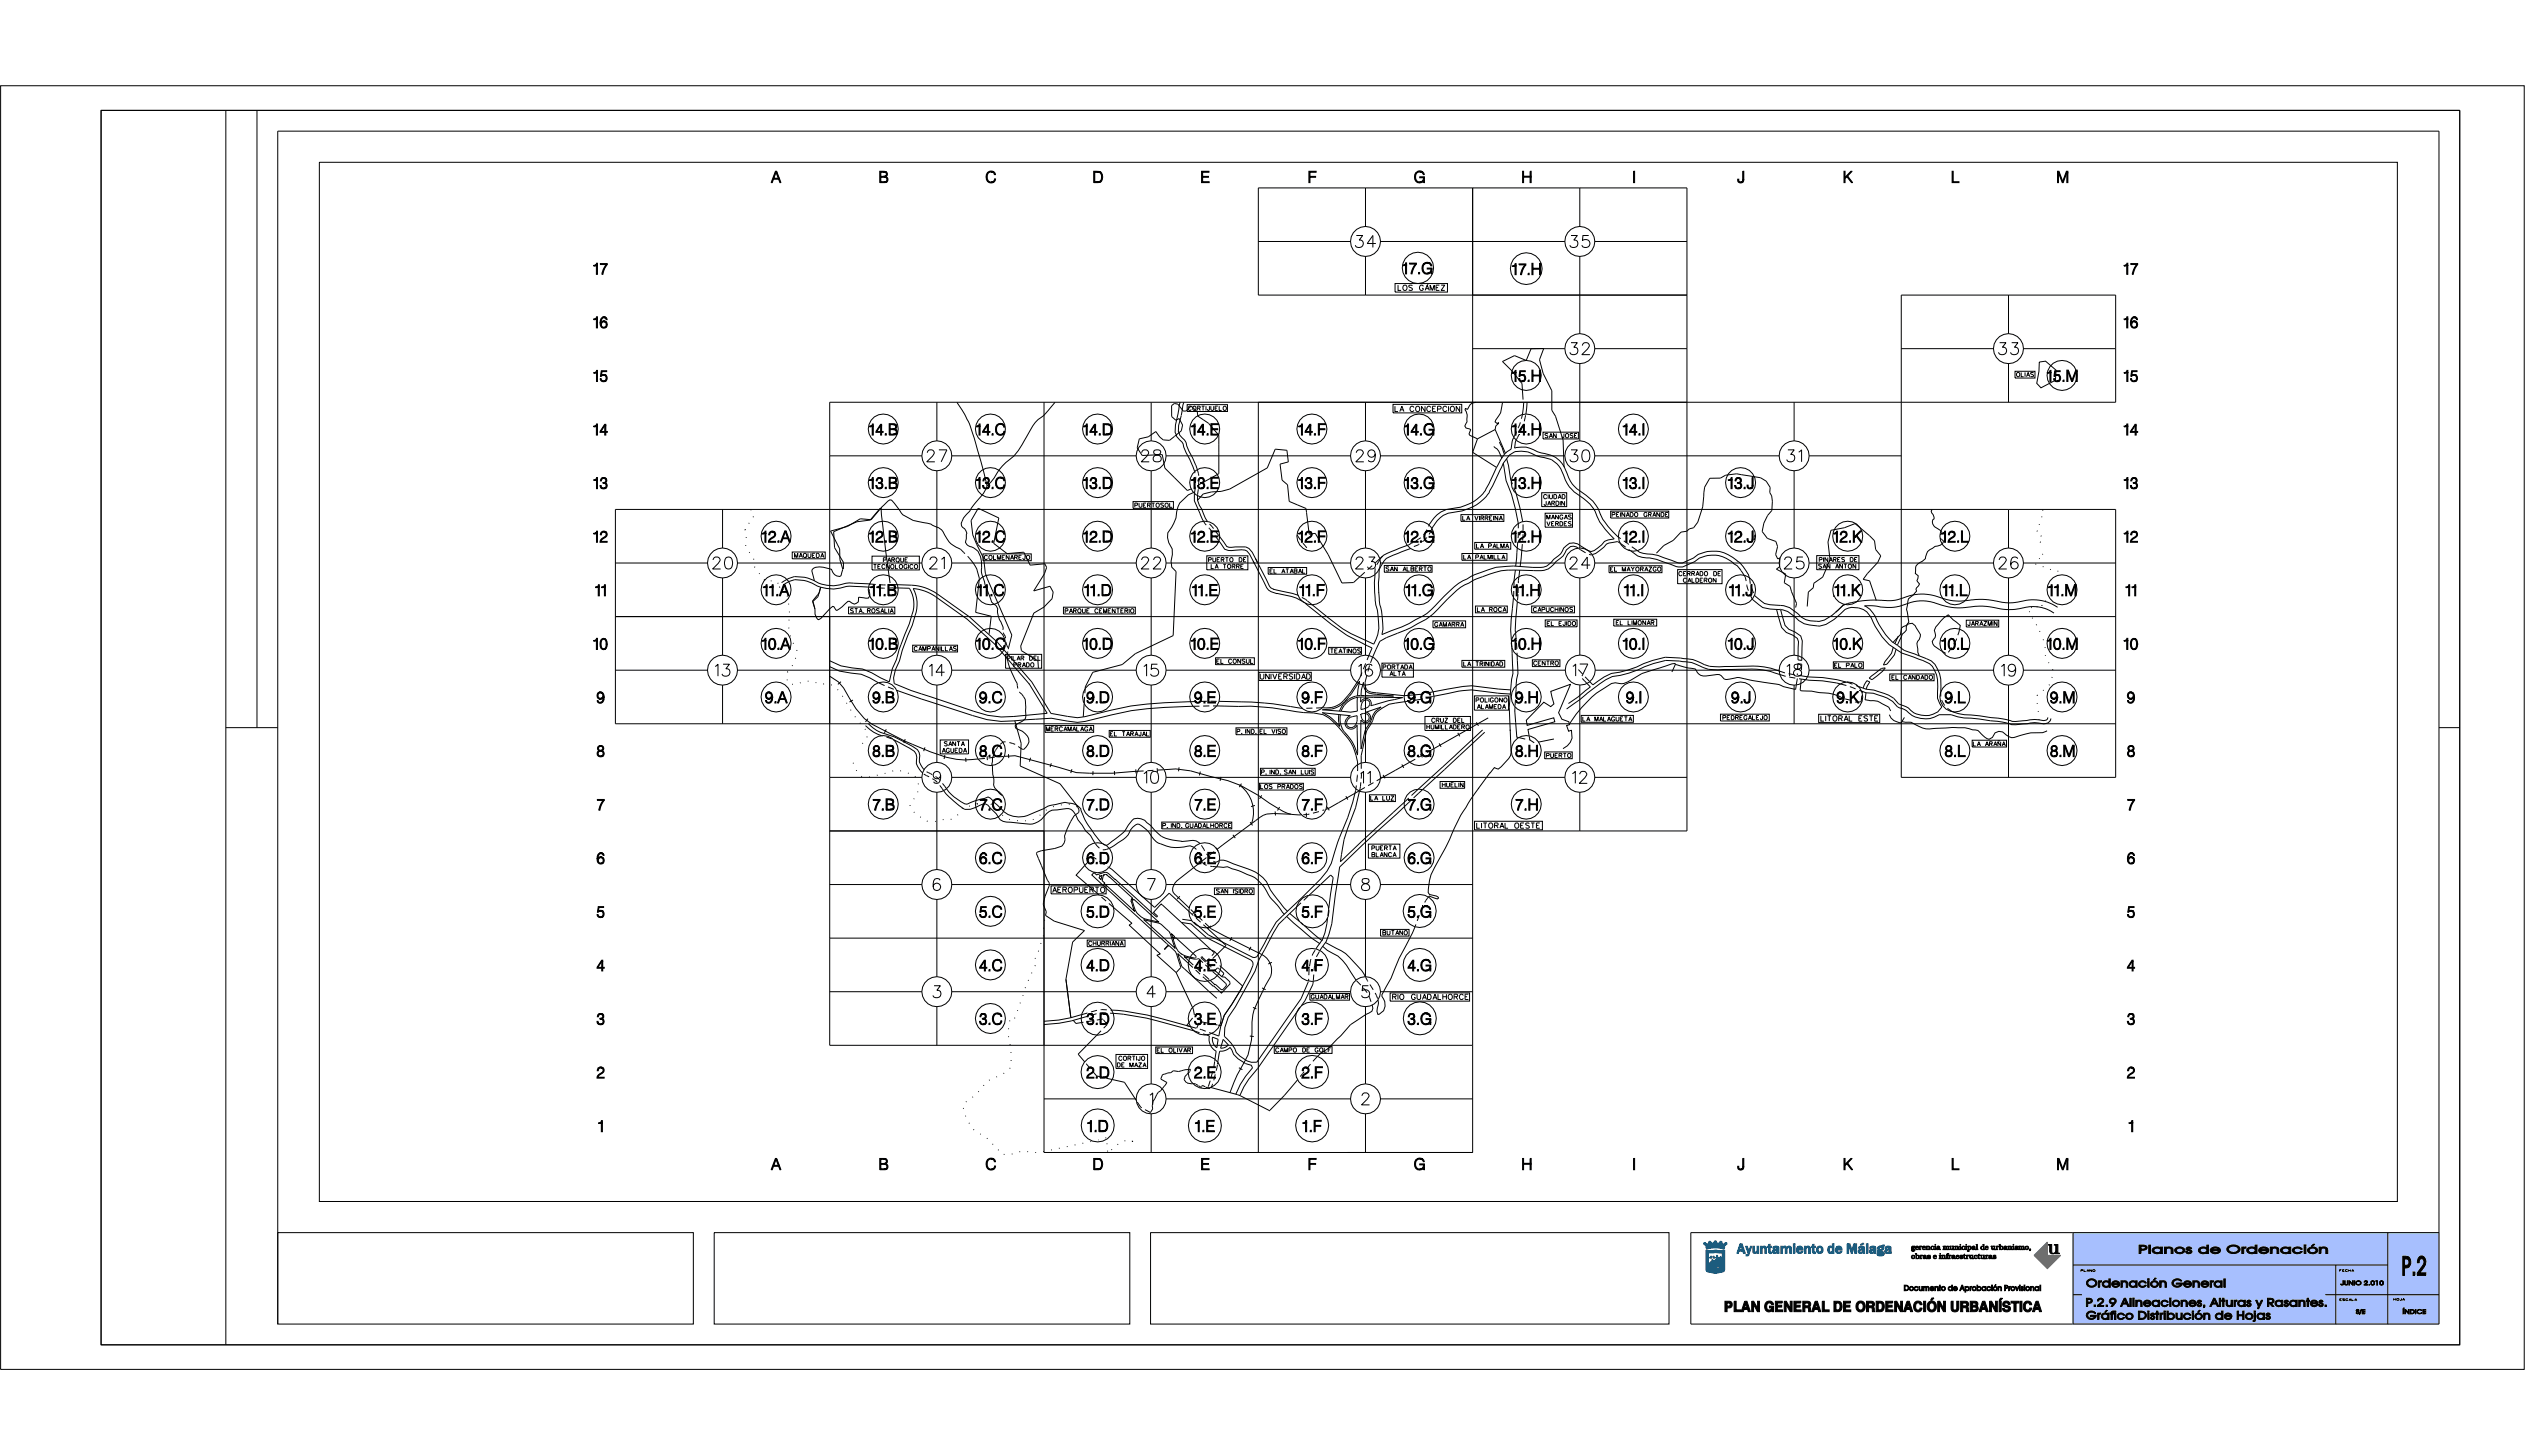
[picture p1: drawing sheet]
<svg xmlns="http://www.w3.org/2000/svg" width="1215mm" height="700mm" viewBox="0 0 1215 700" stroke-linecap="round" stroke-linejoin="round" font-family="sans-serif">
<defs><g id="words">
<text font-size="9.4" x="1156" y="614">P.2</text>
<g font-size="5.8">
<text x="371" y="88">A</text>
<text x="423" y="88">B</text>
<text x="474" y="88">C</text>
<text x="526" y="88">D</text>
<text x="578" y="88">E</text>
<text x="629" y="88">F</text>
<text x="680" y="88">G</text>
<text x="732" y="88">H</text>
<text x="785" y="88">I</text>
<text x="836" y="88">J</text>
<text x="887" y="88">K</text>
<text x="939" y="88">L</text>
<text x="989" y="88">M</text>
<text x="652" y="119">34</text>
<text x="755" y="119">35</text>
<text x="286" y="132">17</text>
<text x="675" y="132">17.G</text>
<text x="1022" y="132">17</text>
<text x="728" y="132">17.H</text>
<text x="286" y="158">16</text>
<text x="1022" y="158">16</text>
<text x="755" y="171">32</text>
<text x="962" y="171">33</text>
<text x="286" y="184">15</text>
<text x="728" y="184">15.H</text>
<text x="985" y="184">15.M</text>
<text x="1022" y="184">15</text>
<text x="286" y="209">14</text>
<text x="418" y="209">14.B</text>
<text x="470" y="209">14.C</text>
<text x="521" y="209">14.D</text>
<text x="573" y="209">14.E</text>
<text x="625" y="209">14.F</text>
<text x="676" y="209">14.G</text>
<text x="728" y="209">14.H</text>
<text x="781" y="209">14.I</text>
<text x="1022" y="209">14</text>
<text x="446" y="222">27</text>
<text x="549" y="222">28</text>
<text x="652" y="222">29</text>
<text x="755" y="222">30</text>
<text x="860" y="222">31</text>
<text x="286" y="235">13</text>
<text x="418" y="235">13.B</text>
<text x="470" y="235">13.C</text>
<text x="521" y="235">13.D</text>
<text x="573" y="235">13.E</text>
<text x="625" y="235">13.F</text>
<text x="676" y="235">13.G</text>
<text x="728" y="235">13.H</text>
<text x="781" y="235">13.I</text>
<text x="832" y="235">13.J</text>
<text x="1022" y="235">13</text>
<text x="286" y="261">12</text>
<text x="367" y="261">12.A</text>
<text x="418" y="261">12.B</text>
<text x="470" y="261">12.C</text>
<text x="521" y="261">12.D</text>
<text x="573" y="261">12.E</text>
<text x="625" y="261">12.F</text>
<text x="676" y="261">12.G</text>
<text x="728" y="261">12.H</text>
<text x="781" y="261">12.I</text>
<text x="832" y="261">12.J</text>
<text x="882" y="261">12.K</text>
<text x="934" y="261">12.L</text>
<text x="1022" y="261">12</text>
<text x="343" y="274">20</text>
<text x="447" y="274">21</text>
<text x="549" y="274">22</text>
<text x="652" y="274">23</text>
<text x="755" y="274">24</text>
<text x="858" y="274">25</text>
<text x="962" y="274">26</text>
<text x="286" y="287">11</text>
<text x="367" y="287">11.A</text>
<text x="419" y="287">11.B</text>
<text x="470" y="287">11.C</text>
<text x="522" y="287">11.D</text>
<text x="574" y="287">11.E</text>
<text x="625" y="287">11.F</text>
<text x="676" y="287">11.G</text>
<text x="728" y="287">11.H</text>
<text x="781" y="287">11.I</text>
<text x="832" y="287">11.J</text>
<text x="883" y="287">11.K</text>
<text x="935" y="287">11.L</text>
<text x="986" y="287">11.M</text>
<text x="1023" y="287">11</text>
<text x="286" y="312">10</text>
<text x="367" y="312">10.A</text>
<text x="418" y="312">10.B</text>
<text x="470" y="312">10.C</text>
<text x="521" y="312">10.D</text>
<text x="573" y="312">10.E</text>
<text x="625" y="312">10.F</text>
<text x="676" y="312">10.G</text>
<text x="728" y="312">10.H</text>
<text x="781" y="312">10.I</text>
<text x="832" y="312">10.J</text>
<text x="882" y="312">10.K</text>
<text x="934" y="312">10.L</text>
<text x="985" y="312">10.M</text>
<text x="1022" y="312">10</text>
<text x="344" y="325">13</text>
<text x="447" y="325">14</text>
<text x="550" y="325">15</text>
<text x="654" y="325">16</text>
<text x="757" y="325">17</text>
<text x="860" y="325">18</text>
<text x="963" y="325">19</text>
<text x="287" y="338">9</text>
<text x="368" y="338">9.A</text>
<text x="420" y="338">9.B</text>
<text x="471" y="338">9.C</text>
<text x="523" y="338">9.D</text>
<text x="575" y="338">9.E</text>
<text x="626" y="338">9.F</text>
<text x="677" y="338">9.G</text>
<text x="729" y="338">9.H</text>
<text x="782" y="338">9.I</text>
<text x="833" y="338">9.J</text>
<text x="884" y="338">9.K</text>
<text x="936" y="338">9.L</text>
<text x="986" y="338">9.M</text>
<text x="1023" y="338">9</text>
<text x="287" y="364">8</text>
<text x="420" y="364">8.B</text>
<text x="471" y="364">8.C</text>
<text x="523" y="364">8.D</text>
<text x="575" y="364">8.E</text>
<text x="626" y="364">8.F</text>
<text x="677" y="364">8.G</text>
<text x="729" y="364">8.H</text>
<text x="936" y="364">8.L</text>
<text x="986" y="364">8.M</text>
<text x="1023" y="364">8</text>
<text x="449" y="377">9</text>
<text x="550" y="377">10</text>
<text x="655" y="377">11</text>
<text x="757" y="377">12</text>
<text x="287" y="390">7</text>
<text x="420" y="390">7.B</text>
<text x="471" y="390">7.C</text>
<text x="523" y="390">7.D</text>
<text x="575" y="390">7.E</text>
<text x="626" y="390">7.F</text>
<text x="677" y="390">7.G</text>
<text x="729" y="390">7.H</text>
<text x="1023" y="390">7</text>
<text x="287" y="416">6</text>
<text x="471" y="416">6.C</text>
<text x="523" y="416">6.D</text>
<text x="575" y="416">6.E</text>
<text x="626" y="416">6.F</text>
<text x="677" y="416">6.G</text>
<text x="1023" y="416">6</text>
<text x="449" y="428">6</text>
<text x="552" y="428">7</text>
<text x="655" y="428">8</text>
<text x="287" y="441">5</text>
<text x="471" y="441">5.C</text>
<text x="523" y="441">5.D</text>
<text x="575" y="441">5.E</text>
<text x="626" y="441">5.F</text>
<text x="677" y="441">5.G</text>
<text x="1023" y="441">5</text>
<text x="287" y="467">4</text>
<text x="471" y="467">4.C</text>
<text x="523" y="467">4.D</text>
<text x="575" y="467">4.E</text>
<text x="626" y="467">4.F</text>
<text x="677" y="467">4.G</text>
<text x="1023" y="467">4</text>
<text x="449" y="480">3</text>
<text x="552" y="480">4</text>
<text x="655" y="480">5</text>
<text x="287" y="493">3</text>
<text x="471" y="493">3.C</text>
<text x="523" y="493">3.D</text>
<text x="575" y="493">3.E</text>
<text x="626" y="493">3.F</text>
<text x="677" y="493">3.G</text>
<text x="1023" y="493">3</text>
<text x="287" y="519">2</text>
<text x="523" y="519">2.D</text>
<text x="575" y="519">2.E</text>
<text x="626" y="519">2.F</text>
<text x="1023" y="519">2</text>
<text x="553" y="532">1</text>
<text x="655" y="532">2</text>
<text x="288" y="544">1</text>
<text x="523" y="544">1.D</text>
<text x="575" y="544">1.E</text>
<text x="627" y="544">1.F</text>
<text x="1024" y="544">1</text>
<text x="371" y="563">A</text>
<text x="423" y="563">B</text>
<text x="474" y="563">C</text>
<text x="526" y="563">D</text>
<text x="578" y="563">E</text>
<text x="629" y="563">F</text>
<text x="680" y="563">G</text>
<text x="732" y="563">H</text>
<text x="785" y="563">I</text>
<text x="836" y="563">J</text>
<text x="887" y="563">K</text>
<text x="939" y="563">L</text>
<text x="989" y="563">M</text>
</g>
<text font-size="4.6" fill="#00597e" x="836" y="603">Ayuntamiento de MÆlaga</text>
<text font-size="4.1" x="1004" y="629">P.2.9 Alineaciones, Alturas y Rasantes.</text>
<g font-size="2.6">
<text x="673" y="140">LOS G`MEZ</text>
<text x="671" y="198">LA CONCEPCION</text>
<text x="606" y="327">UNIVERSIDAD</text>
<text x="876" y="347">LITORAL ESTE</text>
<text x="711" y="398">LITORAL OESTE</text>
<text x="507" y="429">AEROPUERTO</text>
<text x="670" y="481">RIO GUADALHORCE</text>
</g>
<g font-size="2.5">
<text x="920" y="601">gerencia municipal de urbanismo,</text>
<text x="920" y="606">obras e infraestructuras</text>
</g>
<g font-size="2.2">
<text x="1126" y="618">JUNIO 2.010</text>
<text x="1134" y="632">S/E</text>
<text x="1156" y="632">˝NDICE</text>
</g>
<g font-size="2.1">
<text x="970" y="181">OLIAS</text>
<text x="572" y="197">CORTIJUELO</text>
<text x="743" y="211">SAN JOSE</text>
<text x="743" y="240">CIUDAD</text>
<text x="546" y="244">PUERTOSOL</text>
<text x="743" y="243">JARDIN</text>
<text x="704" y="250">LA VIRREINA</text>
<text x="744" y="250">MANGAS</text>
<text x="776" y="249">PEINADO GRANDE</text>
<text x="744" y="253">VERDES</text>
<text x="710" y="264">LA PALMA</text>
<text x="382" y="268">MAQUEDA</text>
<text x="474" y="269">COLMENAREJO</text>
<text x="704" y="269">LA PALMILLA</text>
<text x="420" y="274">TECNOLOGICO</text>
<text x="425" y="270">PARQUE</text>
<text x="582" y="270">PUERTO DE</text>
<text x="583" y="274">LA TORRE</text>
<text x="611" y="276">EL ATABAL</text>
<text x="667" y="275">SAN ALBERTO</text>
<text x="775" y="275">EL MAYORAZGO</text>
<text x="875" y="273">SAN ANTON</text>
<text x="875" y="270">PINARES DE</text>
<text x="808" y="277">CERRADO DE</text>
<text x="810" y="280">CALDERON</text>
<text x="409" y="295">STA. ROSALIA</text>
<text x="513" y="295">PARQUE CEMENTERIO</text>
<text x="711" y="294">LA ROCA</text>
<text x="738" y="294">CAPUCHINOS</text>
<text x="690" y="301">GAMARRA</text>
<text x="744" y="301">EL EJIDO</text>
<text x="778" y="301">EL LIMONAR</text>
<text x="947" y="301">JARAZMIN</text>
<text x="440" y="313">CAMPANILLAS</text>
<text x="485" y="318">PILAR DEL</text>
<text x="640" y="314">TEATINOS</text>
<text x="488" y="321">PRADO</text>
<text x="585" y="319">EL CONSUL</text>
<text x="666" y="322">PORTADA</text>
<text x="704" y="320">LA TRINIDAD</text>
<text x="738" y="320">CENTRO</text>
<text x="883" y="321">EL PALO</text>
<text x="669" y="325">ALTA</text>
<text x="910" y="327">EL CANDADO</text>
<text x="710" y="338">POLIGONO</text>
<text x="711" y="341">ALAMEDA</text>
<text x="689" y="348">CRUZ DEL</text>
<text x="762" y="347">LA MALAGUETA</text>
<text x="829" y="346">PEDREGALEJO</text>
<text x="503" y="352">MERCAMALAGA</text>
<text x="595" y="353">P. IND. EL VISO</text>
<text x="687" y="351">HUMILLADERO</text>
<text x="454" y="359">SANTA</text>
<text x="534" y="354">EL TARAJAL</text>
<text x="950" y="359">LA ARANA</text>
<text x="453" y="362">AGUEDA</text>
<text x="744" y="364">PUERTO</text>
<text x="607" y="372">P. IND. SAN LUIS</text>
<text x="607" y="379">LOS PRADOS</text>
<text x="694" y="379">HUELIN</text>
<text x="660" y="385">LA LUZ</text>
<text x="559" y="398">P. IND. GUADALHORCE</text>
<text x="660" y="409">PUERTA</text>
<text x="660" y="412">BLANCA</text>
<text x="585" y="430">SAN ISIDRO</text>
<text x="665" y="450">BUTANO</text>
<text x="524" y="455">CHURRIANA</text>
<text x="631" y="481">GUADALMAR</text>
<text x="557" y="506">EL OLIVAR</text>
<text x="614" y="506">CAMPO DE GOLF</text>
<text x="538" y="513">DE MAZA</text>
<text x="538" y="510">CORTIJO</text>
</g>
<g font-size=".9">
<text x="1001" y="612">PLANO</text>
<text x="1126" y="612">FECHA</text>
<text x="1126" y="626">ESCALA</text>
<text x="1152" y="626">HOJA</text>
</g>
</g></defs>
<g fill="none" stroke="#000" stroke-width=".48">
<path d="M0 41h1215v618h-1215zM49 53h1135v594h-1135zM109 53v594M124 53v297M154 78h1000v500h-1000zM657 90v19M709 90v464h-207v-360M760 90v19M605 116h45M664 116h89M767 116h45M657 123v19"/>
<path d="M671 136h26v5h-26zM687 137h.1M760 123v38M812 142h-207v-52h207v310h-413M966 142v19M709 168h44M728 178l-5-4 6-3 5 2 3-5h6l-2 5 2 7 4 8v9l1 3 4 12 1 13M760 175v37M767 168h45M915 168h44M966 175v19M970 179h9v3h-9z"/>
<path d="M974 168h44M981 174h3l5 4v5l-7 4-2-3zM451 194v18M460 194l4 5a151 151 0 0 1 11 35M508 194l-5 5a28 28 0 0 0-10 13 31 31 0 0 1-11 12l-7 10M554 194v18M568 194l-1 4a19 19 0 0 0-1 12 7 7 0 0 1 4 5l4 9M568 200l-1 5a7 7 0 0 0 3 7l5 12M570 194l-2 6M571 195h20v3h-20zM575 197l-2-2-2 3h-2l-2-4h-2l-1 1v5l2 2 1-1 2 3-1 3-5 5h-3l-4-4-3 2-5 1-1 4 3 4h9l2 6 10 11 2-1M576 198v2l6 4"/>
<path d="M605 194v360M657 194v18M670 195h33v4h-33zM710 194a5 5 0 0 0-4 3l-1-1v1l1 3v3l-1 2v1l3 1-1 2 4 2M723 194a18 18 0 0 1-4 9l1 1 1-1v1M732 185l1 7M733 200l-1 1M733 194v5M734 200l-1 3M735 194l-1 5M863 194v18M399 219h45"/>
<path d="M458 219h89M561 219h89M586 209v19l-9 5M664 219h89M711 211l-2 7 11 7M719 215l2 2 2 3M719 207l-8 4M719 207l5 11M721 204l-1 1-1 2M721 213l3 6M724 218l-4 7M728 210l-1 6-3 2"/>
<path d="M730 212l-1 4 1-1a19 19 0 0 1 12 3 14 14 0 0 1 13 12l2 3 2 2 6 5a17 17 0 0 1 5 8l4 5 5 5M730 211v1M732 203l-1 1M742 208h18v3h-18zM767 219h89M871 219h44M451 227v37M475 234l-2 3-6 9a6 6 0 0 0-4 8 5 5 0 0 1 2 6 4 4 0 0 0 3 4 11 11 0 0 1 4 11l3 9a16 16 0 0 0 5 8v1a18 18 0 0 0 3 9v1M554 227v37M574 224l1 3M574 237a12 12 0 0 0-8 12l-2 5a7 7 0 0 0 0 10l-1 6 1 3 2 2-1 31-19 8-6 6-14 3-4 8M575 237a13 13 0 0 0 3 11l2 5"/>
<path d="M575 227v1M575 224l2 5M576 239a17 17 0 0 0 3 8l2 4M577 235l-1 3M583 237l-4 1-3 3M588 236l4-1 18-10 4-9 5 1 1 5-4 1 1 8 3 2v8l8 4 2 12M657 227v37M720 225l-1 2a31 31 0 0 1-8 13 28 28 0 0 1-15 5 17 17 0 0 0-8 8M723 223a9 9 0 0 1 14-5l4 2a13 13 0 0 1 12 11l2 3 2 3a23 23 0 0 1 13 14l7 8-5 1-1 2a6 6 0 0 1-7 3 10 10 0 0 0-9-4l-3 3a9 9 0 0 1-4 5 9 9 0 0 1-10 4 49 49 0 0 0-34 6l-4 3-9 9a23 23 0 0 1-10 7l-7 4-9 3a58 58 0 0 0-1-17v-10a11 11 0 0 1 9-12l6-2M723 223l-3 7a24 24 0 0 1-23 17 16 16 0 0 0-9 9M723 223l2 8 2 7 4 14M725 221l2 11"/>
<path d="M728 235l2 2M730 238l3 13M742 237h12v7h-12zM760 227v37M863 227v37M348 245v19M359 255h.1M359 258v1M361 252h-1M361 245v1M362 248l1 1M424 244l-5 6-7 1-11 5 1 7 4 8v3"/>
<path d="M424 244l-5 6h-5l-6 3-8 2 4 9v5l2 5-1 3a3 3 0 0 1-5-3l-2-1a5 5 0 0 0-7 2l1 4M545 241h20v4h-20zM582 254l2 2M582 252l2 2M587 258l3 5h9l2 1 4 6M633 257l6 10 7 13h5l3-2M687 255h-1M688 253h-1M703 248h21v3h-21zM731 252v2M733 252v3M744 247h13v7h-13z"/>
<path d="M775 246h28v3h-28zM779 259h1M930 245l-1 1 2 4a3 3 0 0 0 2 5h1M966 245v19M980 255v1M981 252h.1M982 258h.1M983 248l-1 1M983 245v1M296 271h44M348 278v37M355 271h89"/>
<path d="M359 262v1M361 266h.1M363 269h.1M363 273h.1M365 276h1M368 279h.1M371 279h.1M381 266h16v3h-16zM420 268h22v6h-22zM451 278v37M458 271h89M464 266l-1-1a16 16 0 0 1-8-7v-1a10 10 0 0 0-7-5h-2a24 24 0 0 1-12-5l-5-6a6 6 0 0 0-5 4l4 36"/>
<path d="M466 268l4 6 1 4-2 17 8 1-1 9M473 266h23v4h-23zM554 278v37M561 271h89M581 267h19v7h-19zM587 260l1 2a6 6 0 0 0 7 3l3-1M598 265h2l4 6M603 270l5 10a7 7 0 0 0 6 6v-1a30 30 0 0 1 13 4M604 269l7 14 14 3M610 273h19v3h-19zM628 263l1 1M657 275l-2 2"/>
<path d="M657 278v37M662 276v14a35 35 0 0 1 1 15l-2 5a105 105 0 0 1-32-21M662 276h.1M664 269l-2 2M664 269l-1 3M664 271h89M665 267l-1 2M666 272h23v3h-23zM677 262l-12 5M703 266h22v4h-22zM710 261h17v3h-17zM729 274a48 48 0 0 0-37 19 41 41 0 0 1-16 10l-12 6-5 10"/>
<path d="M729 274l-1 9M730 261l-1 11M731 278v3M731 274v3M733 262l-2 11M759 264v-1a4 4 0 0 0-6 3l-1 1-3 3a10 10 0 0 1-11 5l-9-1M760 264l3 2M760 278v37M765 267h1M767 271h89M774 272h26v4h-26zM780 261h-2a7 7 0 0 0-6 2l-4 3-2 1"/>
<path d="M780 262l2 1M784 264l1 1M785 265a11 11 0 0 0 9 3l10 3a8 8 0 0 0 8 1l3-2a14 14 0 0 1 19 1l3 3 3 4v2M785 263l3 2M788 265a12 12 0 0 0 7 2l9 3a7 7 0 0 0 8 0l3-2a17 17 0 0 1 22 3 14 14 0 0 1 5 10M797 266l4-4 4-2 4-4h3l1-2h2a33 33 0 0 0 5-20l3-4h5a18 18 0 0 1 15-1l4 1 3 1 2 4v2l1 2v2v5l-2 2-2 4-1 4 2 3 5 1v3l-1 4 1 2 1-1v5l-1 1 4 2v4l2 2 3 8v2M807 274h22v7h-22zM863 278v37M871 271h88M874 267h21v7h-21zM934 262a8 8 0 0 0-8 7l-1 1a4 4 0 0 0-3 6l1 1-1 2 2 2-2 2a7 7 0 0 1-4 5l-1 5 1 3a4 4 0 0 1-1 5v2l-2 2-2 5M966 278v37"/>
<path d="M974 271h44M980 271v1M981 269h.1M982 261h.1M983 273h.1M983 267h.1M986 274h1M990 275h.1M296 297h722M374 280v1M376 280h1a12 12 0 0 1 14-1 19 19 0 0 0 18 1l9 1M378 281a12 12 0 0 1 13 0 21 21 0 0 0 18 1h9"/>
<path d="M379 290l1 1M380 298v1M380 294v1M395 283l-1 4-3 2 1 4-1-4 3-4zM408 292h23v3h-23zM418 287a3 3 0 0 1-4 0h-1v3l-2 1-3-2-5 5-2-2a10 10 0 0 0-5 4l-2 2a4 4 0 0 1-2-5M430 283h8a15 15 0 0 1 1 13l-10 26-1 6-13-6-10-2-6-2M430 281l9 1a23 23 0 0 1 12 4 161 161 0 0 1 55 57l12 2h3M450 287l16 11M450 287a22 22 0 0 0-11-4 16 16 0 0 1 1 13l-9 26-1 4v3l18 6a141 141 0 0 0 34 10l22-2-9-14M465 298l14 12M512 292h34v3h-34z"/>
<path d="M627 289l1 1M628 290l6 5a105 105 0 0 0 26 17l-1 3M628 288l1 1M690 299h15v3h-15zM710 292h15v3h-15zM728 288a90 90 0 0 0-1 20M730 290l-1 14M730 286v3M737 292h21v3h-21zM744 298h15v4h-15zM777 298h20v3h-20zM843 288a15 15 0 0 0 11 5h3"/>
<path d="M844 287a13 13 0 0 0 13 4M857 293h.1M857 293a12 12 0 0 1 9 6 15 15 0 0 0 20-4 9 9 0 0 1 15 4l3 5a25 25 0 0 0 8 8M857 291a15 15 0 0 1 11 6 13 13 0 0 0 17-4 15 15 0 0 1 11-4h15l10-3h5l16 3 12-1 13 2 13-1 5 1 5 2M857 291h.1M857 293l2 8 2 2 3 1a6 6 0 0 1 3 7v7l-2-1v-8v-2l-5-3-3-2-2-9M903 289l-3-10h-3l7-8 1-4-2-3-1-4-9-8-5 2-7 1-1 6 1 8-4 9-4 3v2l-3 2v7M946 298h16v4h-16zM977 294h.1M978 292h-1M978 297h.1M980 292h.1"/>
<path d="M983 291h-1M985 289h-1M988 295l-3-2-4-1h-4l-10 1-13-1h-12h-4l-12-3h-5l-10 3-14-1a15 15 0 0 1 7 9l3 5 4 4 3-4 1-1a4 4 0 0 1 3-4h2l2 1 1 3a3 3 0 0 1 0 5v5l1 2M380 302h.1M380 306h.1M383 317h.1M383 313h.1M439 310h22v4h-22zM479 310l16 19M483 304l1 3M484 315h17v6h-17zM485 316l1 6 3 7 1 2"/>
<path d="M485 314v2M485 312l2-6-12-28-1-2-1-7-5-12-1-7 4-5 10 4-3 12 7 5h8l3 6 7-1 1 2-1 3-6 8 8-2 2 3-1 3-4 4-5 3-6 16v2l8 5 1 3M585 316h19v4h-19zM639 311h16v4h-16zM657 319l-1 3M659 315l-1 3M659 315h.1M665 319h15v7h-15zM703 318h21v3h-21zM728 314v10l-1 8M729 305v2M730 314a41 41 0 0 1 0 16l-1 5"/>
<path d="M737 317h14v4h-14zM806 320l10 2v1a5 5 0 0 0 6 2h4a4 4 0 0 1 4 2l6-1 4 1M867 320l-2-1v1M882 318h15v4h-15zM911 309a26 26 0 0 0 13 7M911 311l-1 3-4 6h2l2-3 2-2v-3M912 312l3 2 8 3a11 11 0 0 1 9 13 11 11 0 0 0 2 10 10 10 0 0 1-16 1l-4-2a22 22 0 0 0-16-7M913 306l-1 4M924 316a12 12 0 0 1 10 14v3M942 306l1-5-5-5-4 3a6 6 0 0 0-3 7l-1 3v1l3 3M980 300v1M981 304h1"/>
<path d="M983 308h.1M984 315v1M986 319h.1M296 322h44M348 330v18M355 322h89M379 327h.1M379 323h.1M381 329h1M381 320h.1M385 328v1M389 328h.1"/>
<path d="M392 328h1M397 329h-1M399 325l4 3 3 3a42 42 0 0 0 14 17 166 166 0 0 0 40 17h11M399 321l5 2 6 1a27 27 0 0 1 13 4M400 329v1M403 332h.1M405 328l-2 1M405 335h1M407 338h1M410 337l-1 1M423 329l3 1M427 331l3 1"/>
<path d="M432 332l36 12a49 49 0 0 0 26 2h12a52 52 0 0 0 16 1 177 177 0 0 1 52-7M451 330v37M458 322h89M490 333a9 9 0 0 1 3 9 4 4 0 0 1-3 6l-2 1 1 1 1 1a5 5 0 0 1 4 8l-1 2-3-2M522 339l-1 6M522 331v3M554 330v37M561 322h89M573 338h-2a168 168 0 0 0-50 7M586 340h10a146 146 0 0 1 31 3 20 20 0 0 1 19 10 23 23 0 0 1 7 15M587 337a188 188 0 0 1 40 4M606 323h25v4h-25z"/>
<path d="M646 337l-2 2-3 1M653 337h.1M653 335l1-7-5 7a17 17 0 0 1-8 6h-5l14 2 3-1v-6M654 326l-4 7-4 4M655 335h-4l-2 2-3 2-1 3M655 335l-3 1-3 1-2 2-2 3M656 335l19 1-15 4v-2M656 336h1M657 335h-2v3v-1a2.6 2.6 0 0 1 3-1M657 330v2l2 1 17 2M657 330v37M658 325l-1 5"/>
<path d="M658 336h.1M659 336l1 2M659 339v-2h-2l-1 1-1 2a.9 .9 0 0 0 0 1 .9 .9 0 0 0 1 0l2-1 1-1M660 334l-3-2-1-4-1 7h1M660 334h.1M660 334l11 1h-14M664 322h89M676 338a18 18 0 0 0-15 6l-1 3a24 24 0 0 0-4 14l-1 6M709 335h17v7h-17zM727 334l-12-1a39 39 0 0 0-18 1l-7 1M727 332l-1 8 1 12M727 332l-12-1a57 57 0 0 0-25 2"/>
<path d="M760 330v37M761 326l2 3M764 327l1 1M764 329l1 1-10 8M768 322h88M805 323l1-3v-1l-6 2a66 66 0 0 0-19 8h-2a6 6 0 0 0-7 2 54 54 0 0 0-17 17M839 327l17 2 8 3v-2M853 324l6 1M854 324a70 70 0 0 0-24-2h-3a26 26 0 0 1-13-3l-3-1a30 30 0 0 0-23 4l-8 3a23 23 0 0 0-14 6l-12 10M854 322l5 2M854 322a70 70 0 0 0-24-1h-3a25 25 0 0 1-12-4h-5a29 29 0 0 0-22 4l-9 2a23 23 0 0 0-13 6l-1-1M863 330v18"/>
<path d="M865 326l-1 3M867 325l3 1a68 68 0 0 1 18 2M871 322h88M888 330a100 100 0 0 0-21-3l-1 5 16 2M889 328l2 1M890 330l3 1M893 330h1M894 330l4 2M895 332l3 1M897 331l1-4 2 1-2 4M898 333l-1 4h7M898 333l5 1a15 15 0 0 1 10 6"/>
<path d="M899 326l6-4 2-1-6 6zM903 337l6 3 1 2M909 324h22v4h-22zM966 330v44M974 322h44M980 338v1M980 334v1M983 332h.1M986 329v1M988 326h-1M988 322h.1M109 350h25"/>
<path d="M409 341v1M411 345h1M414 348h.1M415 357v1M416 351h.1M416 349l4 3 4 2M417 354v1M418 346l-2 1M418 348l1 1a21 21 0 0 0 11 6l4 1a21 21 0 0 1 8 6l1 1a6 6 0 0 0 2 7M425 354h.1M426 351v2M427 355l2 1"/>
<path d="M430 356l10 6a7 7 0 0 1 1 5l3 5M436 356l-1 1M445 360l-1 1M452 356h14v7h-14zM484 357l-3 1M486 357l2 1M488 347l3 11v11l19 8 8 11 1 2v1l-1 1a22 22 0 0 0-6 13l-1 2-10 2-2 2 6 14-3 9 1 5v1l4 3 15 5-6 5-3 18 2 19M503 349h23v3h-23zM534 351h19v4h-19zM595 350h24v3h-24zM632 341h-3M638 341h-5"/>
<path d="M641 340l-3 1M644 348h.1M644 348l1 1a20 20 0 0 0-9-6l14 1-2 1a3 3 0 0 0 0 5M644 344v4M645 347l1 3M645 347h.1M645 344v3M646 351h.1M646 350v2M646 350h.1M646 351a26 26 0 0 1 7 12v-1M648 350a3 3 0 0 0 5-1v13"/>
<path d="M649 346l4-2v4l-2 2h-2l-1-1v-2zM657 343l8-3-3 2-2 5a24 24 0 0 0-5 13v-13a2.5 2.5 0 0 0 4-1 2.5 2.5 0 0 0-2-3zM659 344l-2-1-2 1v2a1.8 1.8 0 0 0 2 1 1.8 1.8 0 0 0 2-1M659 344v2M659 344h.1M686 345h22v6h-22zM692 358l1 1M701 353l1 1M710 347l1 2M713 351l-31 29M714 352l-29 28M716 345l-26 15"/>
<path d="M727 351v11a13 13 0 0 1-6 8l-2-1-8 10M729 342l1 13h1M729 340v2M731 355l3 1M736 356l2 1M736 354l-1-3 13-4v-2l-13 4-1-2 9-9 3 2 2-1-2-6 10-4-6 14 2 3 3 1v2h-1l1 3 1-1a7 7 0 0 1-4 9M736 354v2M740 357h.1M748 356l-8 1M761 344h25v3h-25zM828 344h23v3h-23zM875 344h29v4h-29z"/>
<path d="M909 344a6 6 0 0 0 6 4l1-3M913 340l3 1a13 13 0 0 0 17 3h6a39 39 0 0 0 13 2l12 1a25 25 0 0 0 15 1 9 9 0 0 0 7 0l1-2M915 347h2a14 14 0 0 1 8 3l3 1 13-1a26 26 0 0 1 12 2l1 2a3 3 0 0 0 5 1 4 4 0 0 1 3-3 4 4 0 0 1 3 2 6 6 0 0 0 7 0 23 23 0 0 1 11-2h2M937 341a14 14 0 0 0 12 3l15 2a25 25 0 0 0 15 0l4 1 2-1v-1M949 356h16v3h-16zM961 356h1M981 342h.1M981 346h.1M1018 348h-722v-103h722v129h-103v-232h103v52h-619v309h310M1174 350h10M399 374h45M411 367h.1"/>
<path d="M412 371h.1M414 374h1M419 374h-1M422 373h.1M426 372h.1M430 371h-1M433 371h1M437 372h.1M440 373l1 1M442 377h.1M444 372l3 2M446 371l2 1"/>
<path d="M452 378l2 2M455 363l-1 2M455 378v1M455 379l4 4 5 4h1l9-3a3 3 0 0 1 4 2l3 2a13 13 0 0 0 17 3l2-1a27 27 0 0 1 15-4l3 1a6 6 0 0 1 3 5l3 5 6 9M458 374h89M465 365v2M479 361a19 19 0 0 0-1 14 7 7 0 0 0 4 8M483 364h5l30 8a180 180 0 0 0 32-1M485 363v2M496 365l-1 1M506 367l-1 2M516 370l-1 2"/>
<path d="M526 371v2M536 371v2M547 370v2M555 371h-3M557 370v1M560 370l-3 1M560 370h6l7 1 9 3a60 60 0 0 1 29 12l8 5 7 1M561 374h89M567 369v2M578 371l-1 2M588 374l-1 2M596 378a16 16 0 0 1 6 18"/>
<path d="M597 377l-1 2M606 377h21v3h-21zM607 370h26v3h-26zM652 380a128 128 0 0 1-8 25l-3 10a66 66 0 0 1-17 19l-4 4a32 32 0 0 0-12 16l-3 6-2 1-22-11-4-4M653 378l-1 1M653 373v3M653 368v3M655 378l-1 2 3-1M655 367v3M664 374h89M666 373v1M675 368v1"/>
<path d="M678 367l-16 9M681 365l-3 2M682 380l-3 3M693 376h12v3h-12zM712 379l-9 13-11 22a26 26 0 0 0-5 15l1 1a4 4 0 0 1 4 2l-4-1-1 1M743 362h14v3h-14zM767 374h45M438 387v1M440 391h.1M440 384h.1M442 381h.1M443 393h.1"/>
<path d="M446 395h.1M450 395h.1M451 381v37M454 394h.1M454 380l8 8a7 7 0 0 0 9-1 3 3 0 0 1 6 2l2 2a6 6 0 0 0 7 5h5a11 11 0 0 0 13-4 17 17 0 0 1 10-3l3 2 2 3 3 6 3 2 2 4M458 394h-1M461 392h.1M463 389h.1M467 388h-1M482 392h1M486 394h.1M490 395h-1"/>
<path d="M493 395h1M497 394h.1M501 392h-1M504 390h-1M507 388h.1M511 387h-1M514 387h1M518 388h.1M554 381v37M559 395h34v4h-34zM602 396l1 1M604 387l-2 1"/>
<path d="M607 383l-1 1M614 390v2M616 388l-1 2M621 392l-8-1a11 11 0 0 0-9 4l-18 14M629 391v2M629 392h-2M639 388l1 2M648 383l1 2M654 381l-16 8M654 381l-2 8a73 73 0 0 0-7 26l31-29M657 381v37M659 382h12v4h-12z"/>
<path d="M676 388l-31 29-4 27a24 24 0 0 1-6 13M684 380l-4 4M710 395h32v4h-32zM760 381v19M522 416l-4 5 11 10M527 406l2 2M531 406l1 1M534 408l-3 1M534 417l22 20 7-7 11 10M574 417l-6 6a5 5 0 0 0-2 8l6 6M575 408a4 4 0 0 0-5-1 15 15 0 0 1-17-7l-3-2a2.8 2.8 0 0 0-4-1l-1 1a22 22 0 0 1-11 10M575 408l1 1"/>
<path d="M577 406a7 7 0 0 0-7-1 18 18 0 0 1-17-9 6 6 0 0 0-5-2 6 6 0 0 0-5 3 30 30 0 0 1-11 10M578 407l2 2M584 410l-2 1M585 408l1 1M585 417h4a5 5 0 0 1 5 1l3 1a20 20 0 0 1 10 7h1a31 31 0 0 0 7 10l3 4M587 414h2l3 1a49 49 0 0 1 16 7l1 2 4 6 7 8M593 402l1 1M658 406h16v7h-16zM399 426h45M451 433v37M458 426h89M506 426h26v4h-26z"/>
<path d="M529 421h1v2l-1-1zM530 432l2 2M531 421h2l12 11-1 1 2 5-15-13-1-1zM534 435l11 9-2 1 15 14-1 1 9 8 8 18M545 433h1l12 11-7-2-2-1-3-3zM554 433v37M561 426h89M568 431l-2 2M584 427h19v3h-19zM621 439l4 4M626 434l-2 2a57 57 0 0 0-11 13l-7 12a90 90 0 0 1-15 28l-2 5v5a18 18 0 0 1 6 7 11 11 0 0 0 10 5l21-31 4-8M629 431l-2 2"/>
<path d="M630 431l10-10 2 1-3 15M639 438v3M657 433v37M664 426h45M687 432l-1 2M399 451h310M500 457v1M501 454h.1M502 450h.1M502 446v1M503 443h.1M523 452h18v3h-18z"/>
<path d="M550 442l8 2 1 1 4 4 3 7zM560 457l2-3-37-33 1-1 2 1 4-1h1l24 21-2-2 4-4 24 22M560 457l2-2 4 3 2 7-2 3M564 449l1 2h-1zM569 444h4l7 7M569 442l4 1M575 444l2 2M575 460l-9-9-1 1 1 4 2 3 7 2M575 460h1M576 442l2 2M579 445l11 10-6 6M580 444l3 3 24 12"/>
<path d="M581 451l21 11 1 1v1a71 71 0 0 1-10 19l-4 5-3 10-4-1M583 445l-2 2M583 457l1 1-1 2M593 451l-1 2M602 456l-1 1M607 459a9 9 0 0 1 4 11M607 459h.1M619 441l12 10 4 3M626 444h.1M626 444l1 1M628 445l8 8M633 457l-2 3"/>
<path d="M635 458l-2 2M636 455l3 2a20 20 0 0 1 11 11l2 4M638 453a35 35 0 0 1 19 17M639 442a24 24 0 0 1-6 14M664 447h14v3h-14zM681 446l-1 3a121 121 0 0 0-11 22l-4 8a5 5 0 0 1-2 9v-1v-6M681 445v1M399 477h45M458 477h89M492 479h.1M493 475h.1M495 471v1"/>
<path d="M497 468h-1M498 461h.1M498 464v1M561 477h89M574 465l-7-6v1a11 11 0 0 0 6 9l13 11M575 461l-5-1 4 4M575 461h.1M575 460h.1M576 460v1M576 460l-1 1M577 461l2 2M577 461h.1"/>
<path d="M578 461h.1M578 460h.1M578 460v1l2 2M578 460l2 2M579 469l3 2M582 461l-1 1M583 467l7 6v1l-2 2-6-4M586 469l2 1h1l3 3-4 5-9-8M587 466h.1M587 465l11 9-9 14-1 5M587 467l2 1-1 2M607 475l2 1"/>
<path d="M611 470l-6 12a25 25 0 0 0-3 15l-1 11-2 2M611 470h1M612 463l-2 1M630 471v1M630 478h19v3h-19zM632 472v2l-6 10M632 469v3M653 472l2 2M657 470l1 2M659 474h1M662 478l1 2M664 477h45"/>
<path d="M669 478h38v4h-38zM451 484v19M485 499h.1M485 495h.1M486 491h.1M488 490h.1M490 486h.1M491 482v1M515 490l-13 1M515 490h.1M516 491l2 1h3M523 489l-13 3-8 1"/>
<path d="M523 487l-8 3M528 486l-3 1M530 486h3M530 496l-11 11 3 4M534 487l2 1a100 100 0 0 1 21 3M534 486h1a100 100 0 0 1 24 4l14 4M554 484v37M557 491l20 6M573 494l3 1M574 490l-3 3 2 1M574 486l1 2M577 495l3 1"/>
<path d="M579 497l3 1a7 7 0 0 0 3 8v4M583 499l3 1v4a5 5 0 0 1-3-5zM586 493h2M588 493h.1M601 498l2 1M603 485h2M624 487l-19 27-4 5-4 8M626 485l-2 2M657 484v37M660 484a3 3 0 0 1-3 4 33 33 0 0 0-13 11l-5 5-5 4M476 520h.1M480 518h-1"/>
<path d="M483 516h.1M486 514h.1M486 502v1M486 506v1M487 510h.1M523 512l2 2M535 519l6 2 6 8M537 507h15v7h-15zM556 504h18v3h-18zM572 516l-2 2v1a4 4 0 0 0 4 2l1 1M572 515l-5 1-2-1-2 1-4 1v2l3 2-5 6M572 515l1-1v2"/>
<path d="M572 516h.1M582 520l-1 4-1-1M584 511v2M585 510h-1M586 512v1M586 511l1-5 3-1 2-1a13 13 0 0 0 10 9l1 1-6 8-2 4M586 511v1M589 500l2 3-2 1h-2zM596 514l2 1M599 510l-4 7-3 9M613 504h28v3h-28zM624 519l-13 15"/>
<path d="M631 512l-2 2M634 508l-2 3M464 533h.1M465 537h.1M465 530h.1M468 528h.1M471 525h.1M473 522h.1M502 529h45M547 530l2 3M554 536v18M555 534l-1 1-3-1"/>
<path d="M561 529h89M576 522h.1M577 522l1 1 1-1 1 1M582 523v1h-1M582 523h.1M583 523a77 77 0 0 1 28 11M583 522v1M583 521v1M657 536v18M664 529h45M466 540v1M468 543l1 1"/>
<path d="M472 546h.1M475 548h.1M478 550v1M480 553h1M483 555h.1M487 555h.1M491 554h.1M494 554h1M498 554l1 1M502 554h.1M506 553h.1M510 552h.1"/>
<path d="M514 552h-1M517 551h.1M521 550h.1M525 549h.1M529 548h-1M532 547h.1M533 550h.1M533 554h.1M535 553h.1M538 550v1M541 549h.1M545 549h.1"/>
<path d="M134 593h200v44h-200zM344 593h200v44h-200zM554 593h249v44h-249zM998 593v44M1149 593v44M1174 593h-360v44h360v-574h-1040v574M998 609h151M1124 609v28M998 623h4M1119 623h55"/>
<circle cx="657" cy="116" r="7"/>
<circle cx="760" cy="116" r="7"/>
<circle cx="682" cy="129" r="8"/>
<circle cx="734" cy="129" r="8"/>
<circle cx="760" cy="168" r="7"/>
<circle cx="966" cy="168" r="7"/>
<circle cx="734" cy="181" r="7"/>
<circle cx="992" cy="181" r="7"/>
<circle cx="425" cy="206" r="7"/>
<circle cx="451" cy="219" r="7"/>
<circle cx="477" cy="206" r="7"/>
<circle cx="528" cy="206" r="7"/>
<circle cx="554" cy="219" r="7"/>
<circle cx="580" cy="206" r="7"/>
<circle cx="631" cy="206" r="7"/>
<circle cx="657" cy="219" r="7"/>
<circle cx="683" cy="206" r="7"/>
<circle cx="734" cy="206" r="7"/>
<circle cx="760" cy="219" r="7"/>
<circle cx="786" cy="206" r="7"/>
<circle cx="863" cy="219" r="7"/>
<circle cx="425" cy="232" r="7"/>
<circle cx="477" cy="232" r="7"/>
<circle cx="528" cy="232" r="7"/>
<circle cx="580" cy="232" r="7"/>
<circle cx="631" cy="232" r="7"/>
<circle cx="683" cy="232" r="7"/>
<circle cx="734" cy="232" r="7"/>
<circle cx="786" cy="232" r="7"/>
<circle cx="838" cy="232" r="7"/>
<circle cx="373" cy="258" r="7"/>
<circle cx="425" cy="258" r="7"/>
<circle cx="477" cy="258" r="7"/>
<circle cx="528" cy="258" r="7"/>
<circle cx="580" cy="258" r="7"/>
<circle cx="631" cy="258" r="7"/>
<circle cx="683" cy="258" r="7"/>
<circle cx="734" cy="258" r="7"/>
<circle cx="786" cy="258" r="7"/>
<circle cx="838" cy="258" r="7"/>
<circle cx="889" cy="258" r="7"/>
<circle cx="941" cy="258" r="7"/>
<circle cx="348" cy="271" r="7"/>
<circle cx="451" cy="271" r="7"/>
<circle cx="554" cy="271" r="7"/>
<circle cx="657" cy="271" r="7"/>
<circle cx="760" cy="271" r="7"/>
<circle cx="863" cy="271" r="7"/>
<circle cx="966" cy="271" r="7"/>
<circle cx="373" cy="284" r="7"/>
<circle cx="425" cy="284" r="7"/>
<circle cx="477" cy="284" r="7"/>
<circle cx="528" cy="284" r="7"/>
<circle cx="580" cy="284" r="7"/>
<circle cx="631" cy="284" r="7"/>
<circle cx="683" cy="284" r="7"/>
<circle cx="734" cy="284" r="7"/>
<circle cx="786" cy="284" r="7"/>
<circle cx="838" cy="284" r="7"/>
<circle cx="889" cy="284" r="7"/>
<circle cx="941" cy="284" r="7"/>
<circle cx="992" cy="284" r="7"/>
<circle cx="373" cy="310" r="7"/>
<circle cx="425" cy="310" r="7"/>
<circle cx="477" cy="310" r="7"/>
<circle cx="528" cy="310" r="7"/>
<circle cx="580" cy="310" r="7"/>
<circle cx="631" cy="310" r="7"/>
<circle cx="683" cy="310" r="7"/>
<circle cx="734" cy="310" r="7"/>
<circle cx="786" cy="310" r="7"/>
<circle cx="838" cy="310" r="7"/>
<circle cx="889" cy="310" r="7"/>
<circle cx="941" cy="310" r="7"/>
<circle cx="992" cy="310" r="7"/>
<circle cx="348" cy="322" r="7"/>
<circle cx="373" cy="335" r="7"/>
<circle cx="425" cy="335" r="7"/>
<circle cx="451" cy="322" r="7"/>
<circle cx="477" cy="335" r="7"/>
<circle cx="528" cy="335" r="7"/>
<circle cx="554" cy="322" r="7"/>
<circle cx="580" cy="335" r="7"/>
<circle cx="631" cy="335" r="7"/>
<circle cx="657" cy="322" r="7"/>
<circle cx="683" cy="335" r="7"/>
<circle cx="734" cy="335" r="7"/>
<circle cx="760" cy="322" r="7"/>
<circle cx="786" cy="335" r="7"/>
<circle cx="838" cy="335" r="7"/>
<circle cx="863" cy="322" r="7"/>
<circle cx="889" cy="335" r="7"/>
<circle cx="941" cy="335" r="7"/>
<circle cx="966" cy="322" r="7"/>
<circle cx="992" cy="335" r="7"/>
<circle cx="425" cy="361" r="7"/>
<circle cx="451" cy="374" r="7"/>
<circle cx="477" cy="361" r="7"/>
<circle cx="528" cy="361" r="7"/>
<circle cx="554" cy="374" r="7"/>
<circle cx="580" cy="361" r="7"/>
<circle cx="631" cy="361" r="7"/>
<circle cx="657" cy="374" r="7"/>
<circle cx="683" cy="361" r="7"/>
<circle cx="734" cy="361" r="7"/>
<circle cx="760" cy="374" r="7"/>
<circle cx="941" cy="361" r="7"/>
<circle cx="992" cy="361" r="7"/>
<circle cx="425" cy="387" r="7"/>
<circle cx="477" cy="387" r="7"/>
<circle cx="528" cy="387" r="7"/>
<circle cx="580" cy="387" r="7"/>
<circle cx="631" cy="387" r="7"/>
<circle cx="683" cy="387" r="7"/>
<circle cx="734" cy="387" r="7"/>
<circle cx="477" cy="413" r="7"/>
<circle cx="528" cy="413" r="7"/>
<circle cx="580" cy="413" r="7"/>
<circle cx="631" cy="413" r="7"/>
<circle cx="683" cy="413" r="7"/>
<circle cx="451" cy="426" r="7"/>
<circle cx="477" cy="438" r="7"/>
<circle cx="528" cy="438" r="8"/>
<circle cx="554" cy="426" r="7"/>
<circle cx="580" cy="438" r="8"/>
<circle cx="632" cy="438" r="8"/>
<circle cx="657" cy="426" r="7"/>
<circle cx="683" cy="438" r="8"/>
<circle cx="451" cy="477" r="7"/>
<circle cx="477" cy="464" r="7"/>
<circle cx="528" cy="464" r="8"/>
<circle cx="554" cy="477" r="7"/>
<circle cx="580" cy="464" r="8"/>
<circle cx="631" cy="464" r="8"/>
<circle cx="657" cy="477" r="7"/>
<circle cx="683" cy="464" r="8"/>
<circle cx="477" cy="490" r="7"/>
<circle cx="528" cy="490" r="8"/>
<circle cx="580" cy="490" r="8"/>
<circle cx="631" cy="490" r="8"/>
<circle cx="683" cy="490" r="8"/>
<circle cx="528" cy="516" r="8"/>
<circle cx="580" cy="516" r="8"/>
<circle cx="631" cy="516" r="8"/>
<circle cx="554" cy="529" r="7"/>
<circle cx="657" cy="529" r="7"/>
<circle cx="528" cy="541" r="8"/>
<circle cx="580" cy="542" r="8"/>
<circle cx="631" cy="541" r="8"/>
</g>
<path d="M655 343v1z" fill-rule="evenodd" fill="#000"/>
<g fill="#000" stroke="#000" stroke-width=".48">
<path d="M986 599h1v3l1 1h1v-1v-3h-1h2v4h1h-2h-1h-1l-1-4z" fill-rule="evenodd"/>
<path d="M1109 599h1v1h-1z" fill-rule="evenodd"/>
<path d="M1113 599h1l-2 1z" fill-rule="evenodd"/>
<path d="M919 620a1 1 0 0 0 2 0 1 1 0 0 0-2 0zM919 620a1 1 0 0 1 2 0 1 1 0 0 1-2 0z" fill-rule="evenodd"/>
<path d="M925 619h3v2l-1-2v2l-1-2-1 2z" fill-rule="evenodd"/>
<path d="M934 620a1 1 0 0 0 2 0 1 1 0 0 0-2 0zM934 620a1 1 0 0 1 2 0 1 1 0 0 1-2 0z" fill-rule="evenodd"/>
<path d="M949 620a1 1 0 0 0 2 0 1 1 0 0 0-2 0zM949 620a1 1 0 0 1 2 0 1 1 0 0 1-2 0z" fill-rule="evenodd"/>
<path d="M958 618l1 1z" fill-rule="evenodd"/>
<path d="M959 620a1 1 0 0 0 2 0 1 1 0 0 0-2 0zM959 620a1 1 0 0 1 2 0 1 1 0 0 1-2 0z" fill-rule="evenodd"/>
<path d="M960 618v1z" fill-rule="evenodd"/>
<path d="M968 620a1 1 0 0 0 2 0 1 1 0 0 0-2 0zM968 620a.7 .7 0 0 1 1 0 .7 .7 0 0 1-1 0z" fill-rule="evenodd"/>
<path d="M972 618v1z" fill-rule="evenodd"/>
<path d="M974 618v1z" fill-rule="evenodd"/>
<path d="M975 620a1.1 1.1 0 0 0 2 0 1.1 1.1 0 0 0-2 0zM975 620a.7 .7 0 0 1 1 0 .7 .7 0 0 1-1 0z" fill-rule="evenodd"/>
<path d="M1005 616a2.2 2.2 0 0 0 0 3 2.2 2.2 0 0 0 3 0 2.2 2.2 0 0 0 0-3l-2-1zM1005 617a1.7 1.7 0 0 1 3 0 1.7 1.7 0 0 1-3 0z" fill-rule="evenodd"/>
<path d="M1010 616h1l-1 1v2z" fill-rule="evenodd"/>
<path d="M1012 617a1.8 1.8 0 0 0 0 2 1.8 1.8 0 0 0 3 0v-4v2l-1-1zM1012 618a1.5 1.5 0 0 1 3 0 1.5 1.5 0 0 1-3 0z" fill-rule="evenodd"/>
<path d="M1017 617a1.9 1.9 0 0 0 0 2 1.9 1.9 0 0 0 3-1h-1a1.5 1.5 0 0 1-2 0h3a2 2 0 0 0-1-2 2 2 0 0 0-2 1zM1017 617h1h1z" fill-rule="evenodd"/>
<path d="M1021 616l2 1 1 2h-1v-2a1 1 0 0 0-1 0 1 1 0 0 0-1 1v1z" fill-rule="evenodd"/>
<path d="M1025 617a1.8 1.8 0 0 0 0 2 1.8 1.8 0 0 0 3 0v-3zM1025 618a1.2 1.2 0 0 1 2 0 1.2 1.2 0 0 1-2 0z" fill-rule="evenodd"/>
<path d="M1029 599v4h1v-2h2a1.2 1.2 0 0 0 1-1 1.2 1.2 0 0 0-1-1zM1030 600h2v1h-2z" fill-rule="evenodd"/>
<path d="M1029 617a2.1 2.1 0 0 1 4 0h-1a1.3 1.3 0 0 0-2 0 1.3 1.3 0 0 0 0 2 1.3 1.3 0 0 0 2-1h1a1.9 1.9 0 0 1-3 1 1.9 1.9 0 0 1-1-2z" fill-rule="evenodd"/>
<path d="M1033 616h1v3h-1z" fill-rule="evenodd"/>
<path d="M1034 599h1v4h-1z" fill-rule="evenodd"/>
<path d="M1033 615h1v1h-1z" fill-rule="evenodd"/>
<path d="M1035 618a1.8 1.8 0 0 0 3 0 1.8 1.8 0 0 0-3 0zM1035 618a1.5 1.5 0 0 1 3 0 1.5 1.5 0 0 1-3 0z" fill-rule="evenodd"/>
<path d="M1037 615h1l-2 1z" fill-rule="evenodd"/>
<path d="M1036 601a2.1 2.1 0 0 0 1 2 2.1 2.1 0 0 0 3 0h1v-3h-1h-3zM1037 601a1.5 1.5 0 0 1 1-1 1.5 1.5 0 0 1 1 2h-2z" fill-rule="evenodd"/>
<path d="M1039 616l3 1v2v-2a1 1 0 0 0-2 0 1 1 0 0 0 0 1v1h-1z" fill-rule="evenodd"/>
<path d="M1042 600h3l1 3h-1v-2a1.2 1.2 0 0 0-2-1 1.2 1.2 0 0 0-1 2v1z" fill-rule="evenodd"/>
<path d="M1047 601a2.1 2.1 0 0 0 1 2 2.1 2.1 0 0 0 2 0 1.8 1.8 0 0 0 1-3 1.8 1.8 0 0 0-3 0zM1047 601a1.4 1.4 0 0 1 2-1 1.4 1.4 0 0 1 1 2h-2z" fill-rule="evenodd"/>
<path d="M1046 616a2.9 2.9 0 0 1 4 0h-1a1.7 1.7 0 0 0-3 0 1.7 1.7 0 0 0 1 3l3-1h-3v-1h3a2.4 2.4 0 0 1-3 2 2.4 2.4 0 0 1-1-3z" fill-rule="evenodd"/>
<path d="M1051 617a1.9 1.9 0 0 0 1 2 1.9 1.9 0 0 0 2-1 1.5 1.5 0 0 1-3 0h4a2 2 0 0 0-2-2 2 2 0 0 0-2 1zM1052 617h1h1z" fill-rule="evenodd"/>
<path d="M1052 600h2l1 1h-2l2 1a1.4 1.4 0 0 1-2 1 1.4 1.4 0 0 1-1-1l1 1 1-1-2-1z" fill-rule="evenodd"/>
<path d="M1055 616l3 1v2v-2a1 1 0 0 0-2 0 1 1 0 0 0 0 1v1h-1z" fill-rule="evenodd"/>
<path d="M1060 617a1.9 1.9 0 0 0 0 2 1.9 1.9 0 0 0 3-1h-1a1.5 1.5 0 0 1-2 0h3a2 2 0 0 0-1-2 2 2 0 0 0-2 1zM1060 617h1h1z" fill-rule="evenodd"/>
<path d="M1058 601a2.1 2.1 0 0 0 1 2 2.1 2.1 0 0 0 3 0h1v-4h-1v1h-2zM1059 601a1.4 1.4 0 0 1 2-1 1.4 1.4 0 0 1 0 2h-2z" fill-rule="evenodd"/>
<path d="M1063 616h2l-1 1v2h-1z" fill-rule="evenodd"/>
<path d="M1064 601a1.9 1.9 0 0 0 0 2 1.9 1.9 0 0 0 3 0l1-1h-1a2.1 2.1 0 0 1-3 0h4a2.8 2.8 0 0 0-4-1zM1065 601h2h1z" fill-rule="evenodd"/>
<path d="M1066 617a1.8 1.8 0 0 0 0 2 1.8 1.8 0 0 0 3 0v-3zM1066 618a1.2 1.2 0 0 1 2 0 1.2 1.2 0 0 1-2 0z" fill-rule="evenodd"/>
<path d="M1070 615h1v4h-1z" fill-rule="evenodd"/>
<path d="M1072 600a2.4 2.4 0 0 0 0 3 2.4 2.4 0 0 0 3 0 2.1 2.1 0 0 0 3-2 2.1 2.1 0 0 0-3-2zM1073 600a2.2 2.2 0 0 1 2-1 2.2 2.2 0 0 1 2 3 2.2 2.2 0 0 1-3 1 2.2 2.2 0 0 1-1-3z" fill-rule="evenodd"/>
<path d="M1079 600h2l-1 1v2h-1z" fill-rule="evenodd"/>
<path d="M1081 601a2.1 2.1 0 0 0 1 2 2.1 2.1 0 0 0 3 0h1v-4h-1v1h-2zM1082 601a1.5 1.5 0 0 1 2-1 1.5 1.5 0 0 1 1 2h-2z" fill-rule="evenodd"/>
<path d="M1087 601a1.9 1.9 0 0 0 1 2 1.9 1.9 0 0 0 2 0l2-1h-1a2.2 2.2 0 0 1-3 0h4a2.8 2.8 0 0 0-5-1zM1088 601h2h1z" fill-rule="evenodd"/>
<path d="M1092 600h4l1 3h-1v-2a1.2 1.2 0 0 0-2-1 1.2 1.2 0 0 0-1 2v1h-1z" fill-rule="evenodd"/>
<path d="M1098 601a2.1 2.1 0 0 0 1 2 2.1 2.1 0 0 0 2 0h1v-3h-1h-2zM1098 601a1.5 1.5 0 0 1 2-1 1.5 1.5 0 0 1 1 2h-2z" fill-rule="evenodd"/>
<path d="M1103 601a3 3 0 0 1 5 0h-2a1.3 1.3 0 0 0-2 0 1.3 1.3 0 0 0 0 1 1.3 1.3 0 0 0 2 1l2-1a2.3 2.3 0 0 1-3 1 2.3 2.3 0 0 1-2-2z" fill-rule="evenodd"/>
<path d="M1109 600h1v3h-1z" fill-rule="evenodd"/>
<path d="M1111 601a2.1 2.1 0 0 0 1 2 2.1 2.1 0 0 0 2 0 1.8 1.8 0 0 0 1-3 1.8 1.8 0 0 0-3 0zM1111 601a1.4 1.4 0 0 1 2-1 1.4 1.4 0 0 1 1 2h-2z" fill-rule="evenodd"/>
<path d="M1116 600h4v3h-1v-2a1.2 1.2 0 0 0-1-1 1.2 1.2 0 0 0-1 2v1h-1z" fill-rule="evenodd"/>
<path d="M830 626v5h1v-2a1.7 1.7 0 0 0 2 0 1.7 1.7 0 0 0 0-2l-1-1zM831 627h1a.7 .7 0 0 1 1 1 .7 .7 0 0 1-1 0h-1z" fill-rule="evenodd"/>
<path d="M834 626h1v4h3v1h-4z" fill-rule="evenodd"/>
<path d="M840 626l-2 5h1v-1h2v1h1l-1-5zM840 627l1 2h-2z" fill-rule="evenodd"/>
<path d="M843 626h1l2 3v-3h1v5h-1l-2-3v3h-1z" fill-rule="evenodd"/>
<path d="M850 626h3v2h-1a1.5 1.5 0 0 0-2-1 1.5 1.5 0 0 0 0 2 1.2 1.2 0 0 0 1 1 1.2 1.2 0 0 0 2-1h-2v-1h2v3v-1a2.4 2.4 0 0 1-4 0 2.4 2.4 0 0 1 1-3z" fill-rule="evenodd"/>
<path d="M854 626h4v1h-3v1h2v1h-2v1h3v1h-4z" fill-rule="evenodd"/>
<path d="M859 626h1l1 3v-3h1v5h-1l-2-3v3z" fill-rule="evenodd"/>
<path d="M863 626h4v1h-3v1h2v1h-2v1h3v1h-4z" fill-rule="evenodd"/>
<path d="M867 626v5h1v-2h2v2h1v-2v-1a1.4 1.4 0 0 0-1-2zM868 627h2v1h-2z" fill-rule="evenodd"/>
<path d="M873 626l-1 5h1v-1h2v1h1l-2-5zM874 627l1 2h-2z" fill-rule="evenodd"/>
<path d="M877 626h1v4h2v1h-3z" fill-rule="evenodd"/>
<path d="M882 626v5h2a2.6 2.6 0 0 0 2-2 2.6 2.6 0 0 0-2-3zM883 627a1.7 1.7 0 0 1 2 2 1.7 1.7 0 0 1-2 1z" fill-rule="evenodd"/>
<path d="M887 626h3v1h-2v1h2v1h-2v1h3v1h-4z" fill-rule="evenodd"/>
<path d="M894 627a2.5 2.5 0 0 0-1 3 2.5 2.5 0 0 0 4 0 2.5 2.5 0 0 0 0-3 2.5 2.5 0 0 0-3 0zM894 627a1.8 1.8 0 0 1 3 2 1.6 1.6 0 0 1-3 1z" fill-rule="evenodd"/>
<path d="M898 626v5h1v-2h2v2h1l-1-2a1.4 1.4 0 0 0 1-2 1.4 1.4 0 0 0-2-1zM899 627h2v1h-2z" fill-rule="evenodd"/>
<path d="M903 626v5h2a2.6 2.6 0 0 0 2-2 2.6 2.6 0 0 0-2-3zM904 627h1a1.7 1.7 0 0 1 1 2 1.7 1.7 0 0 1-2 1z" fill-rule="evenodd"/>
<path d="M907 626h4v1h-3v1h2v1h-2v1h3v1h-4z" fill-rule="evenodd"/>
<path d="M912 626h1l2 3v-3v5h-1l-1-3v3h-1z" fill-rule="evenodd"/>
<path d="M916 618v3h1a1.3 1.3 0 0 0 2-1 1.4 1.4 0 0 0-2-2zM917 619a1 1 0 0 1 1 1 1 1 0 0 1-1 1z" fill-rule="evenodd"/>
<path d="M918 626l-2 5h1v-1h2v1h1l-1-5zM918 627l1 2h-1z" fill-rule="evenodd"/>
<path d="M921 627a2 2 0 0 1 3-1 2 2 0 0 1 1 2l-1-1a1.4 1.4 0 0 0-2 2 1.4 1.4 0 0 0 2 1v-1h1a2.3 2.3 0 0 1-3 2 2.3 2.3 0 0 1-1-4z" fill-rule="evenodd"/>
<path d="M921 619h1l1 1a.8 .8 0 0 0-1-1 .8 .8 0 0 0-1 1 .8 .8 0 0 0 1 1l1-1a1.1 1.1 0 0 1-2 1 1.1 1.1 0 0 1 0-2z" fill-rule="evenodd"/>
<path d="M923 619l1 2 1-2v2h-1z" fill-rule="evenodd"/>
<path d="M926 626h1v5h-1z" fill-rule="evenodd"/>
<path d="M929 619a1.1 1.1 0 0 0 0 2 1.1 1.1 0 0 0 2-1h-2h2l-1-1zM929 620h1z" fill-rule="evenodd"/>
<path d="M930 624h1l-2 2z" fill-rule="evenodd"/>
<path d="M928 627a2.5 2.5 0 0 0 0 3 2.5 2.5 0 0 0 3 0 2.5 2.5 0 0 0 0-3 2.5 2.5 0 0 0-3 0zM929 627a1.5 1.5 0 0 1 2 2 1.5 1.5 0 0 1-2 1l-1-1z" fill-rule="evenodd"/>
<path d="M931 619h2v2l-1-2-1 2z" fill-rule="evenodd"/>
<path d="M932 626h1l2 3v-3h1v5h-1l-2-3v3h-1z" fill-rule="evenodd"/>
<path d="M933 618l1 1v2z" fill-rule="evenodd"/>
<path d="M939 626h1v3a.9 .9 0 0 0 1 1 .9 .9 0 0 0 1-1v-3h1v3a1.9 1.9 0 0 1-2 2 1.9 1.9 0 0 1-2-2z" fill-rule="evenodd"/>
<path d="M938 619a1 1 0 0 0 0 2 1 1 0 0 0 1 0h1v-3l-1 1zM938 620a.7 .7 0 0 1 1 0 .7 .7 0 0 1-1 0z" fill-rule="evenodd"/>
<path d="M940 619v2h2l-2-1h2v-1zM940 619l2 1h-2z" fill-rule="evenodd"/>
<path d="M944 618l-1 3 1-1h1v1zM944 619l1 1h-1z" fill-rule="evenodd"/>
<path d="M946 619v3v-1a1 1 0 0 0 1 0 1 1 0 0 0 0-2 1 1 0 0 0-1 0zM946 620a.7 .7 0 0 1 1 0 .7 .7 0 0 1-1 0z" fill-rule="evenodd"/>
<path d="M943 626v5h1v-2h2v2h1v-2a1.4 1.4 0 0 0 0-2 1.4 1.4 0 0 0-1-1zM944 627h2v1h-2z" fill-rule="evenodd"/>
<path d="M948 619h1l-1 2z" fill-rule="evenodd"/>
<path d="M948 626v5h2a1.5 1.5 0 0 0 2-1 1.5 1.5 0 0 0-1-2 1.3 1.3 0 0 0 1-1 1.3 1.3 0 0 0-2-1zM949 627h2v1h-2zM949 629h2v1h-2z" fill-rule="evenodd"/>
<path d="M951 618v3h1a1 1 0 0 0 1 0 1 1 0 0 0 0-2 1 1 0 0 0-1 0zM952 620a.7 .7 0 0 1 1 0 .7 .7 0 0 1-1 0z" fill-rule="evenodd"/>
<path d="M954 626l-2 5h1l1-1h1l1 1h1l-2-5zM955 627v2h-1z" fill-rule="evenodd"/>
<path d="M954 619a1 1 0 0 0 0 2 1 1 0 0 0 1 0h1v-2zM954 620a.7 .7 0 0 1 1 0 .7 .7 0 0 1-1 0z" fill-rule="evenodd"/>
<path d="M957 626h1l2 3v-3h1v5h-1l-2-3v3h-1z" fill-rule="evenodd"/>
<path d="M956 619h1l1 1a.8 .8 0 0 0-1-1 .8 .8 0 0 0-1 1 .8 .8 0 0 0 1 1l1-1a1.1 1.1 0 0 1-2 1 1.1 1.1 0 0 1 0-2z" fill-rule="evenodd"/>
<path d="M958 619l1 2z" fill-rule="evenodd"/>
<path d="M961 619h2v2l-1-2-1 2z" fill-rule="evenodd"/>
<path d="M962 626h1v5h-1z" fill-rule="evenodd"/>
<path d="M963 625h1l-2 1z" fill-rule="evenodd"/>
<path d="M964 626h2l1 2-1-1a.7 .7 0 0 0-1 0 .7 .7 0 0 0 0 1 1.9 1.9 0 0 1 2 0 1.9 1.9 0 0 1 0 2l-2 1-1-1h1a1.1 1.1 0 0 0 1 0 1.1 1.1 0 0 0 1 0l-1-1a1.7 1.7 0 0 1-2 0 1.7 1.7 0 0 1 0-3z" fill-rule="evenodd"/>
<path d="M965 618v3v-1h1v-1zM965 619h1l-1 1z" fill-rule="evenodd"/>
<path d="M967 619v2z" fill-rule="evenodd"/>
<path d="M970 619l1 1 1-1-1 2z" fill-rule="evenodd"/>
<path d="M968 626h4v1h-2v4h-1v-4h-1z" fill-rule="evenodd"/>
<path d="M972 619v2z" fill-rule="evenodd"/>
<path d="M973 619h1h-1a.7 .7 0 0 1 1 1 .7 .7 0 0 1-1 1 .7 .7 0 0 1-1-1h1z" fill-rule="evenodd"/>
<path d="M972 626h1v5h-1z" fill-rule="evenodd"/>
<path d="M974 619v2z" fill-rule="evenodd"/>
<path d="M974 627a2 2 0 0 1 2-1 2 2 0 0 1 2 2h-1l-1-1a1.4 1.4 0 0 0-1 2 1.4 1.4 0 0 0 1 1l1-1h1a2.2 2.2 0 0 1-3 2 2.2 2.2 0 0 1-1-3z" fill-rule="evenodd"/>
<path d="M977 619h2v2l-1-2-1 2z" fill-rule="evenodd"/>
<path d="M980 626l-2 5h1v-1h2v1h1l-1-5zM980 627l1 2h-1z" fill-rule="evenodd"/>
<path d="M979 619a1 1 0 0 0 0 2 1 1 0 0 0 2 0v-2zM979 620a1 1 0 0 1 2 0 1 1 0 0 1-2 0z" fill-rule="evenodd"/>
<path d="M982 618v3z" fill-rule="evenodd"/>
<path d="M1004 632a2.7 2.7 0 0 1 4 0 1.7 1.7 0 0 0-3-1 1.7 1.7 0 0 0 0 3 1.7 1.7 0 0 0 3 0v-1h-2h3a2.3 2.3 0 0 1-3 2 2.3 2.3 0 0 1-2-3z" fill-rule="evenodd"/>
<path d="M1009 632h2l-1 1v2h-1z" fill-rule="evenodd"/>
<path d="M1013 630h1l-1 1z" fill-rule="evenodd"/>
<path d="M1012 632a1.7 1.7 0 0 0 0 3 1.7 1.7 0 0 0 2-1l1 1v-3zM1012 633a1.1 1.1 0 0 1 2 0 1.1 1.1 0 0 1-2 0z" fill-rule="evenodd"/>
<path d="M1016 631h1l-1 1h1h-1v3v-3h-1z" fill-rule="evenodd"/>
<path d="M1017 632h1v3h-1z" fill-rule="evenodd"/>
<path d="M1017 631h1h-1z" fill-rule="evenodd"/>
<path d="M1019 632a2 2 0 0 1 3 1 1.2 1.2 0 0 0-2-1 1.2 1.2 0 0 0 0 2 1.2 1.2 0 0 0 2 0 1.8 1.8 0 0 1-2 1 1.8 1.8 0 0 1-1-3z" fill-rule="evenodd"/>
<path d="M1023 633a1.7 1.7 0 0 0 3 0 1.7 1.7 0 0 0-3 0zM1023 633a1.5 1.5 0 0 1 3 0 1.5 1.5 0 0 1-3 0z" fill-rule="evenodd"/>
<path d="M1029 631v4a2.6 2.6 0 0 0 4-3l-2-1zM1030 631a1.7 1.7 0 0 1 2 2 1.7 1.7 0 0 1-2 1z" fill-rule="evenodd"/>
<path d="M1033 632h1v3h-1z" fill-rule="evenodd"/>
<path d="M1033 631h1h-1z" fill-rule="evenodd"/>
<path d="M1035 632h1l1 1-1-1-1 1a1.2 1.2 0 0 1 2 1 1.2 1.2 0 0 1-1 1 1.2 1.2 0 0 1-1-1h1l-1-1z" fill-rule="evenodd"/>
<path d="M1038 631v1h1l-1 3v-3h-1z" fill-rule="evenodd"/>
<path d="M1039 632h2l-1 1v2h-1z" fill-rule="evenodd"/>
<path d="M1041 632h1v3h-1z" fill-rule="evenodd"/>
<path d="M1041 631h1h-1z" fill-rule="evenodd"/>
<path d="M1043 631v4v-1a1.8 1.8 0 0 0 3 1 1.8 1.8 0 0 0 0-3 1.8 1.8 0 0 0-3 0v-1zM1043 633a1.5 1.5 0 0 1 3 0 1.5 1.5 0 0 1-3 0z" fill-rule="evenodd"/>
<path d="M1047 632h1v1a.9 .9 0 0 0 1 1 .9 .9 0 0 0 0-1v-1h1v3h-2l-1-1z" fill-rule="evenodd"/>
<path d="M1051 632a2 2 0 0 1 3 1 1.2 1.2 0 0 0-2-1 1.2 1.2 0 0 0 0 2 1.2 1.2 0 0 0 2 0 1.8 1.8 0 0 1-2 1 1.8 1.8 0 0 1-1-3z" fill-rule="evenodd"/>
<path d="M1055 632h1v3h-1z" fill-rule="evenodd"/>
<path d="M1055 631h1h-1z" fill-rule="evenodd"/>
<path d="M1056 633a2 2 0 0 0 4 0 2 2 0 0 0-4 0zM1057 633a1.1 1.1 0 0 1 2 0 1.1 1.1 0 0 1-2 0z" fill-rule="evenodd"/>
<path d="M1058 630h1l-2 1z" fill-rule="evenodd"/>
<path d="M1060 632h3v3v-2a.9 .9 0 0 0-1-1 .9 .9 0 0 0-1 1v2h-1z" fill-rule="evenodd"/>
<path d="M1066 632a1.7 1.7 0 0 0 1 3 1.7 1.7 0 0 0 2-1l1 1v-4h-1v1h-1zM1067 633a1.1 1.1 0 0 1 2 0 1.1 1.1 0 0 1-2 0z" fill-rule="evenodd"/>
<path d="M1071 632l-1 2a2 2 0 0 0 4 0h-1a1.4 1.4 0 0 1-2-1h3a1.9 1.9 0 0 0-1-1 1.9 1.9 0 0 0-2 0zM1071 633l2-1v1z" fill-rule="evenodd"/>
<path d="M1076 631h1v2h2v-2h1v4h-1v-2h-2v2h-1z" fill-rule="evenodd"/>
<path d="M1080 633a2 2 0 0 0 4 0 2 2 0 0 0-4 0zM1081 633a1.1 1.1 0 0 1 2 0 1.1 1.1 0 0 1-2 0z" fill-rule="evenodd"/>
<path d="M1085 632v3l-1 1z" fill-rule="evenodd"/>
<path d="M1086 632a1.7 1.7 0 0 0 1 3 1.7 1.7 0 0 0 2-1l1 1v-3zM1087 633a1.1 1.1 0 0 1 2 0 1.1 1.1 0 0 1-2 0z" fill-rule="evenodd"/>
<path d="M1091 632h1v1l-1-1v1a1.2 1.2 0 0 1 2 1 1.2 1.2 0 0 1-1 1 1.2 1.2 0 0 1-2-1h1h1l-2-1z" fill-rule="evenodd"/>
<path d="M1157 629l-1 1z" fill-rule="evenodd"/>
<path d="M1166 630h1h-1v1h1h-1v1h1h-1z" fill-rule="evenodd"/>
</g>
<path d="M979 604l6-6v6h7l-7 6z" fill-rule="evenodd" fill="#597e6d" stroke="#597e6d" stroke-width=".48"/>
<g fill="none" stroke="#597e6d" stroke-width=".48">
<path d="M983 600h2M983 599h2M984 599h1M984 598h1M985 598h.1M979 604h6M979 604h12M979 605h12M979 603h6M980 605h11M980 603h5M980 605h10"/>
<path d="M980 602h5M981 606h9M981 602h4M981 606h8M981 601h4M981 607h8M982 601h3M982 607h7M982 607h6M982 608h6M982 600h3M983 608h5"/>
<path d="M983 608h4M984 609h3M984 609h2M984 610h2M985 610h1M985 610h.1"/>
</g>
<path d="M998 593h176v44h-176z" fill-rule="evenodd" fill="#a7bffe" stroke="#a7bffe" stroke-width=".48"/>
<g fill="#00597e" stroke="#00597e" stroke-width=".48">
<path d="M820 598h1l1 1h-1z" fill-rule="evenodd"/>
<path d="M822 597h1l1 2h-1h-1z" fill-rule="evenodd"/>
<path d="M825 597h1v2l-1-1-1 1z" fill-rule="evenodd"/>
<path d="M828 597h1v2h-1h-1z" fill-rule="evenodd"/>
<path d="M829 598h1h1l-1 1h-1z" fill-rule="evenodd"/>
<path d="M821 600a15 15 0 0 1 9 0v1a14 14 0 0 0-9 0z" fill-rule="evenodd"/>
<path d="M895 599l2-1z" fill-rule="evenodd"/>
<path d="M821 601h9v11a8 8 0 0 1-9-1zM822 603v6l1-1 1-1v-1h2v-2l1 1h1v-1v2h1v-3zM827 609h2zM825 610a2.2 2.2 0 0 0 4-1zM822 610v1h2h2l3-1-2 1-4-1zM822 609v1h1zM823 611h1z" fill-rule="evenodd"/>
<path d="M823 604h1z" fill-rule="evenodd"/>
<path d="M823 605h1z" fill-rule="evenodd"/>
<path d="M824 604h1z" fill-rule="evenodd"/>
<path d="M824 605h1z" fill-rule="evenodd"/>
</g>
<use href="#words"/>
</svg>
